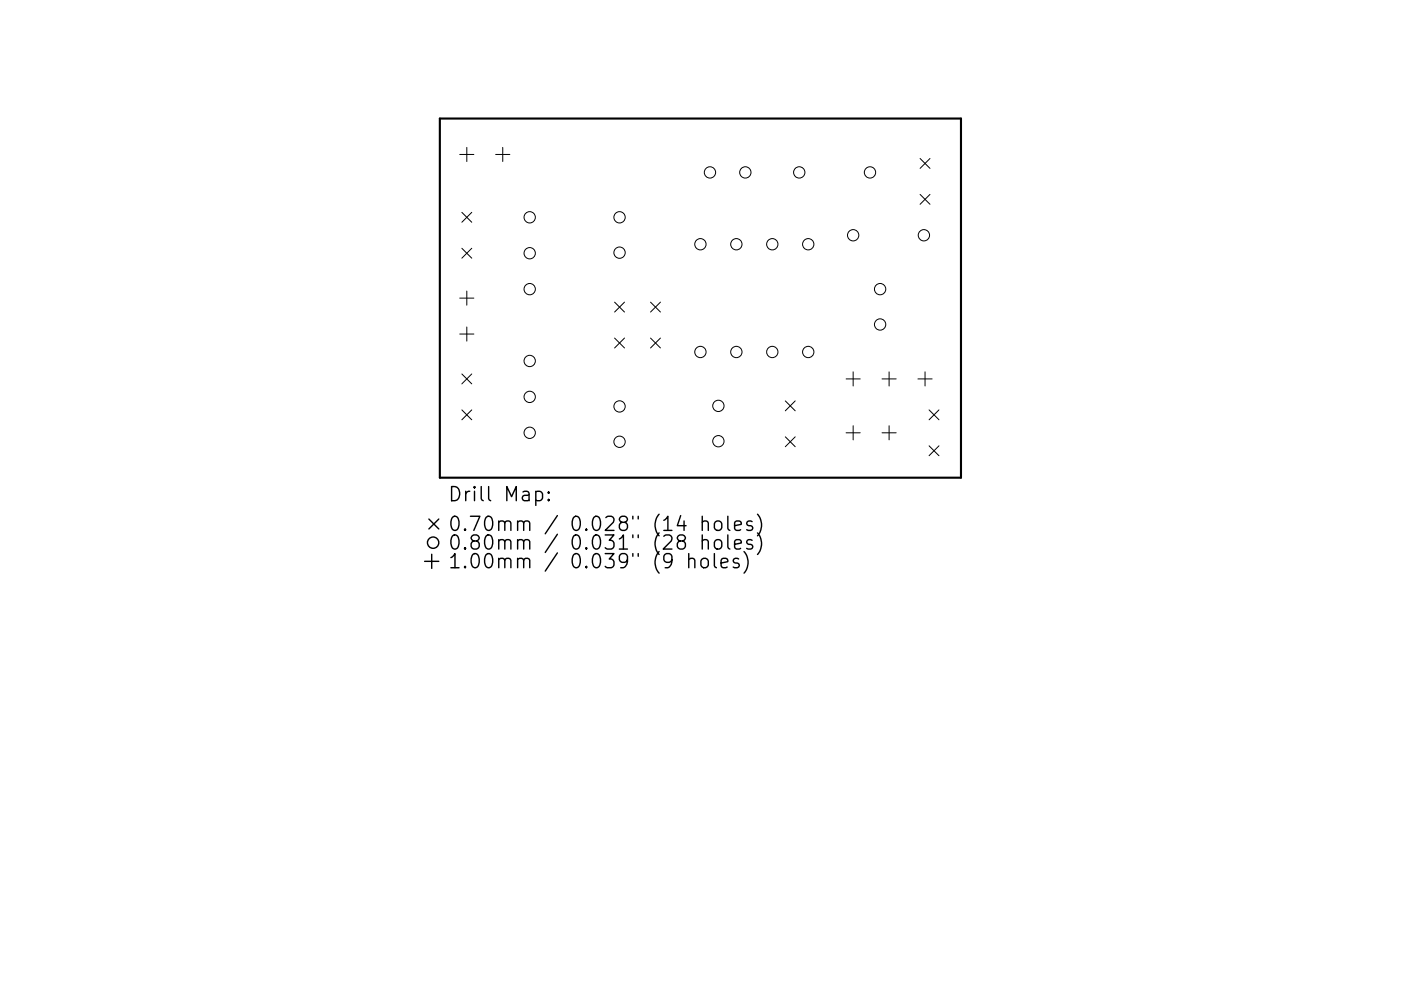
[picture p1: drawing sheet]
<svg xmlns="http://www.w3.org/2000/svg" width="297mm" height="210mm" viewBox="0 0 297 210" stroke-linecap="round" stroke-linejoin="round" font-family="sans-serif">
<path d="M93.3 25.2h110.4v76.2h-110.4z" fill="none" stroke="#000" stroke-width=".45"/>
<g fill="none" stroke="#000" stroke-width=".21">
<path d="M97.5 32.8h3M99 31.3v3M105.1 32.8h3M106.6 31.3v3M195.1 33.6l2.1 2.1M197.2 33.6l-2.1 2.1M97.9 45.1l2.1 2.1M97.9 52.7l2.1 2.1M100 45.1l-2.1 2.1M100 52.7l-2.1 2.1M195.1 41.2l2.1 2.1M197.2 41.2l-2.1 2.1"/>
<path d="M97.5 63.3h3M97.5 70.9h3M97.9 79.3l2.1 2.1M99 61.8v3M99 69.4v3M100 79.3l-2.1 2.1M130.3 64.1l2.1 2.1M130.3 71.7l2.1 2.1M132.4 64.1l-2.1 2.1M132.4 71.7l-2.1 2.1M137.9 71.7l2.1 2.1M137.9 64.1l2.1 2.1"/>
<path d="M140 64.1l-2.1 2.1M140 71.7l-2.1 2.1M180.9 78.9v3M188.5 78.9v3M196.1 78.9v3M97.9 87l2.1 2.1M100 87l-2.1 2.1M166.5 85.1l2.1 2.1M166.5 92.7l2.1 2.1M168.6 85.1l-2.1 2.1M168.6 92.7l-2.1 2.1M179.4 80.4h3"/>
<path d="M179.4 91.8h3M180.9 90.3v3M187 80.4h3M187 91.8h3M188.5 90.3v3M194.6 80.4h3M197 87l2.1 2.1M197 94.6l2.1 2.1M199.1 87l-2.1 2.1M199.1 94.6l-2.1 2.1"/>
<circle cx="150.5" cy="36.6" r="1.2"/>
<circle cx="158" cy="36.6" r="1.2"/>
<circle cx="169.5" cy="36.6" r="1.2"/>
<circle cx="184.5" cy="36.6" r="1.2"/>
<circle cx="112.3" cy="46.1" r="1.2"/>
<circle cx="112.3" cy="53.7" r="1.2"/>
<circle cx="131.4" cy="46.1" r="1.2"/>
<circle cx="131.4" cy="53.6" r="1.2"/>
<circle cx="148.5" cy="51.8" r="1.2"/>
<circle cx="156.1" cy="51.8" r="1.2"/>
<circle cx="163.7" cy="51.8" r="1.2"/>
<circle cx="171.4" cy="51.8" r="1.2"/>
<circle cx="180.9" cy="49.9" r="1.2"/>
<circle cx="195.9" cy="49.9" r="1.2"/>
<circle cx="112.3" cy="61.3" r="1.2"/>
<circle cx="112.3" cy="76.6" r="1.2"/>
<circle cx="148.5" cy="74.7" r="1.2"/>
<circle cx="156.1" cy="74.7" r="1.2"/>
<circle cx="163.7" cy="74.7" r="1.2"/>
<circle cx="171.4" cy="74.7" r="1.2"/>
<circle cx="186.6" cy="61.3" r="1.2"/>
<circle cx="186.6" cy="68.8" r="1.2"/>
<circle cx="112.3" cy="91.8" r="1.2"/>
<circle cx="112.3" cy="84.2" r="1.2"/>
<circle cx="131.4" cy="93.7" r="1.2"/>
<circle cx="131.4" cy="86.2" r="1.2"/>
<circle cx="152.3" cy="86.1" r="1.2"/>
<circle cx="152.3" cy="93.6" r="1.2"/>
</g>
<g fill="none" stroke="#000" stroke-width=".3">
<path d="M90 119.1h3M90.9 110.1l2.1 2.1M91.5 117.6v3M93 110.1l-2.1 2.1M95.6 118.3l.9-.8v3M95.7 103.2a1.58 1.58 0 0 1 1.8 1 1.58 1.58 0 0 1-.6 1.9l-1.2 .1zM95.9 109.8a.72 .72 0 0 1 .7-.3 .72 .72 0 0 1 .6 .6 1.76 1.76 0 0 1-.6 2.4 .77 .77 0 0 1-.9-.5 2.56 2.56 0 0 1 .2-2.2zM96 113.6a.71 .71 0 0 1 1.2 .5 1.76 1.76 0 0 1-.6 2.4 .77 .77 0 0 1-.9-.6 2.34 2.34 0 0 1 .3-2.3zM98.6 112.2l.1 .2-.1 .1-.1-.1 .1-.2v.3M98.6 116.2l.1 .1-.1 .2-.1-.2 .1-.1v.3M98.7 104.2v2M99.6 104.2a.77 .77 0 0 0-.9 .6"/>
<path d="M99.7 109.5h2l-1.2 3M100.3 117.6a.71 .71 0 0 1 1.2 .4 1.76 1.76 0 0 1-.6 2.5 .77 .77 0 0 1-.9-.6 2.34 2.34 0 0 1 .3-2.3zM100.5 114.8l-.3-.2a.62 .62 0 0 1-.3-.6 .62 .62 0 0 1 .6-.5l.8 .1a.62 .62 0 0 1 .3 .7 .62 .62 0 0 1-.6 .5l-.8 .1-.3 .4 .1 .9 .5 .3h.5l.6-.6-.1-.8-.5-.3M100.6 103.2l-.1 .2 .1 .1 .1-.1-.1-.2v.3M100.6 104.2v2M102 103.2v2.6l.5 .4M103 109.8a.72 .72 0 0 1 .8-.3 .72 .72 0 0 1 .5 .6 1.76 1.76 0 0 1-.6 2.4 .77 .77 0 0 1-.8-.5 2.56 2.56 0 0 1 .1-2.2zM103 113.8a.72 .72 0 0 1 .8-.3 .72 .72 0 0 1 .5 .6 1.76 1.76 0 0 1-.6 2.4 .77 .77 0 0 1-.8-.6 2.56 2.56 0 0 1 .1-2.1zM103 117.7a.72 .72 0 0 1 .8-.2 .72 .72 0 0 1 .5 .5 1.76 1.76 0 0 1-.6 2.5 .77 .77 0 0 1-.8-.6 2.56 2.56 0 0 1 .1-2.2zM103.6 103.2v2.6l.4 .4M105.7 110.8a.75 .75 0 0 1 1.3 .2v1.5M105.7 114.8a.75 .75 0 0 1 1.3 .1v1.6"/>
<path d="M105.7 118.7a.74 .74 0 0 1 1.3 .2v1.6M105.7 110.5v2M105.7 114.5v2M105.7 118.5v2M107 111l.5-.5 .7 .2 .1 .3v1.5M107 114.9l.5-.4 .7 .1 .1 .3v1.6M107 118.9l.5-.4 .7 .1 .1 .3v1.6M107.5 106.2v-3l1 2.2 1-2.2v3M109.7 110.8a.75 .75 0 0 1 1.3 .2v1.5M109.7 114.8a.75 .75 0 0 1 1.3 .1v1.6M109.7 118.7a.74 .74 0 0 1 1.3 .2v1.6M109.7 110.5v2"/>
<path d="M109.7 114.5v2M109.7 118.5v2M110.9 104.4l.3-.2 .8 .2 .2 .3v1.5M111 111l.5-.5 .7 .2 .1 .3v1.5M111 114.9l.5-.4 .7 .1 .1 .3v1.6M111 118.9l.5-.4 .7 .1 .1 .3v1.6M112.2 104.9l-1 .2a.59 .59 0 0 0-.5 .6 .59 .59 0 0 0 .5 .5l1-.1M113.6 104.4l.9-.2 .5 .6v.9l-.3 .4-.2 .1-.9-.1M113.6 104.2v3M116.3 105.9l.2 .2-.2 .1-.1-.1 .1-.2v.3M116.3 104.4l.2 .1-.2 .2-.1-.2 .1-.1v.3M118.2 109.4l-2.6 3.8"/>
<path d="M118.2 113.3l-2.6 3.9M118.2 117.3l-2.6 3.9M121.6 109.8a.72 .72 0 0 1 .7-.3 .72 .72 0 0 1 .6 .6 1.76 1.76 0 0 1-.6 2.4 .77 .77 0 0 1-.8-.5 2.56 2.56 0 0 1 .1-2.2zM121.6 113.8a.72 .72 0 0 1 .7-.3 .72 .72 0 0 1 .6 .6 1.76 1.76 0 0 1-.6 2.4 .77 .77 0 0 1-.8-.6 2.56 2.56 0 0 1 .1-2.1zM121.6 117.7a.72 .72 0 0 1 .7-.2 .72 .72 0 0 1 .6 .5 1.76 1.76 0 0 1-.6 2.5 .77 .77 0 0 1-.8-.6 2.56 2.56 0 0 1 .1-2.2zM124.3 112.2l.2 .2-.2 .1-.1-.1 .1-.2v.3M124.3 116.2l.2 .1-.2 .2-.1-.2 .1-.1v.3M125.9 109.8a.72 .72 0 0 1 .7-.3 .72 .72 0 0 1 .6 .6 1.76 1.76 0 0 1-.6 2.4 .77 .77 0 0 1-.9-.5 2.56 2.56 0 0 1 .2-2.2zM125.9 117.7a.72 .72 0 0 1 .7-.2 .72 .72 0 0 1 .6 .5 1.76 1.76 0 0 1-.6 2.5 .77 .77 0 0 1-.9-.6 2.56 2.56 0 0 1 .2-2.2zM126 113.6a.71 .71 0 0 1 1.2 .5 1.76 1.76 0 0 1-.6 2.4 .77 .77 0 0 1-.9-.6 2.34 2.34 0 0 1 .3-2.3zM128.3 113.5h1.9l-1 1.1a.81 .81 0 0 1 1 .6v.7l-.3 .4-.3 .2h-.9l-.4-.3M128.3 117.5h1.9l-1 1.1a.81 .81 0 0 1 1 .6v.7l-.3 .4-.3 .2h-.9l-.4-.3"/>
<path d="M128.5 109.8l.4-.3h.7a.81 .81 0 0 1 .4 1.3l-1.7 1.7h1.9M131.3 114.3l.9-.8v3M131.3 116.5h1.7M131.9 110.8l-.3-.1a.62 .62 0 0 1-.3-.7 .62 .62 0 0 1 .6-.5l.8 .2a.62 .62 0 0 1 .3 .6 .62 .62 0 0 1-.5 .5l-.9 .2-.3 .4v.6l.6 .5 .8-.1 .3-.4-.1-.9-.4-.3M133 118.7l-.5 .6h-.6l-.6-.6v-.7l.3-.4 .9-.1 .4 .2a1.98 1.98 0 0 1-.7 2.8h-.6M134.2 109.5v.6M134.2 113.5v.6M134.2 117.5v.5M135.3 109.5v.6M135.3 113.5v.6M135.3 117.5v.5M139.7 109.1a3.4 3.4 0 0 0 0 4.6"/>
<path d="M139.7 113.1a3.4 3.4 0 0 0 0 4.5M139.7 117a3.4 3.4 0 0 0 0 4.6M140.7 110.4l.9-.9v3M140.7 113.8l.5-.3h.7a.81 .81 0 0 1 .4 1.3l-1.7 1.7h1.9M140.7 112.5h1.8M142.5 118.7l-.6 .6h-.6l-.6-.6v-.7l.3-.4 .9-.1 .4 .2a1.98 1.98 0 0 1-.7 2.8h-.6M144.2 114.8l-.3-.2a.62 .62 0 0 1-.3-.6 .62 .62 0 0 1 .6-.5l.8 .1a.62 .62 0 0 1 .3 .7 .62 .62 0 0 1-.6 .5l-.8 .1-.3 .4v.6l.6 .6h.5l.6-.6-.1-.8-.5-.3M144.3 109.4l-.7 2.1h1.9M145 110.5v2M146 118.7a.74 .74 0 0 1 1.3 .2v1.6M146 117.5v3M148.9 110.8a.74 .74 0 0 1 1.3 .2v1.5"/>
<path d="M148.9 114.8a.74 .74 0 0 1 1.3 .1v1.6M148.9 118.6a.81 .81 0 0 1 1.3 .4v.9a.81 .81 0 0 1-.8 .6 .81 .81 0 0 1-.8-.6v-.9zM148.9 109.5v3M148.9 113.5v3M151.5 117.5v2.5l.4 .5M151.6 110.8a.81 .81 0 0 1 .8-.3 .81 .81 0 0 1 .6 .6v.9a.81 .81 0 0 1-.8 .6 .81 .81 0 0 1-.7-.6v-.9zM151.6 114.8a.81 .81 0 0 1 .8-.3 .81 .81 0 0 1 .6 .6v.8a.81 .81 0 0 1-.8 .6 .81 .81 0 0 1-.7-.6v-.8zM152.9 119.5l1.4-.3-.1-.6-.9-.1-.4 .4v1.1l.1 .3 .3 .2 .9-.2M154.3 109.5v2.6l.4 .4M154.3 113.5v2.6l.4 .4M155.7 111.5l1.5-.3-.2-.5-.8-.2-.5 .5v1.1l.2 .3 .3 .1 .8-.1M155.7 115.5l1.5-.3-.2-.6-.8-.1-.5 .4v1.2l.2 .2 .3 .2 .8-.2"/>
<path d="M156.6 118.6l-.7-.1-.4 .4 .1 .4 1 .3 .1 .3-.1 .4-.3 .2-.8-.2M157.7 117a3.4 3.4 0 0 1 0 4.6M159.5 110.7l-.8-.2-.4 .5 .2 .4 1 .3 .1 .3-.1 .4-.3 .1-.9-.1M159.5 114.6l-.8-.1-.4 .4 .2 .4 1 .3 .1 .3-.1 .4-.3 .2-.9-.2M160.6 109.1a3.4 3.4 0 0 1 0 4.6M160.6 113.1a3.4 3.4 0 0 1 0 4.5M95.6 120.5h1.7M98.6 120.2l.1 .1-.1 .2-.1-.2 .1-.1v.3M124.3 120.2l.2 .1-.2 .2-.1-.2 .1-.1v.3"/>
<circle cx="91.8" cy="115.1" r="1.2"/>
</g>
</svg>
